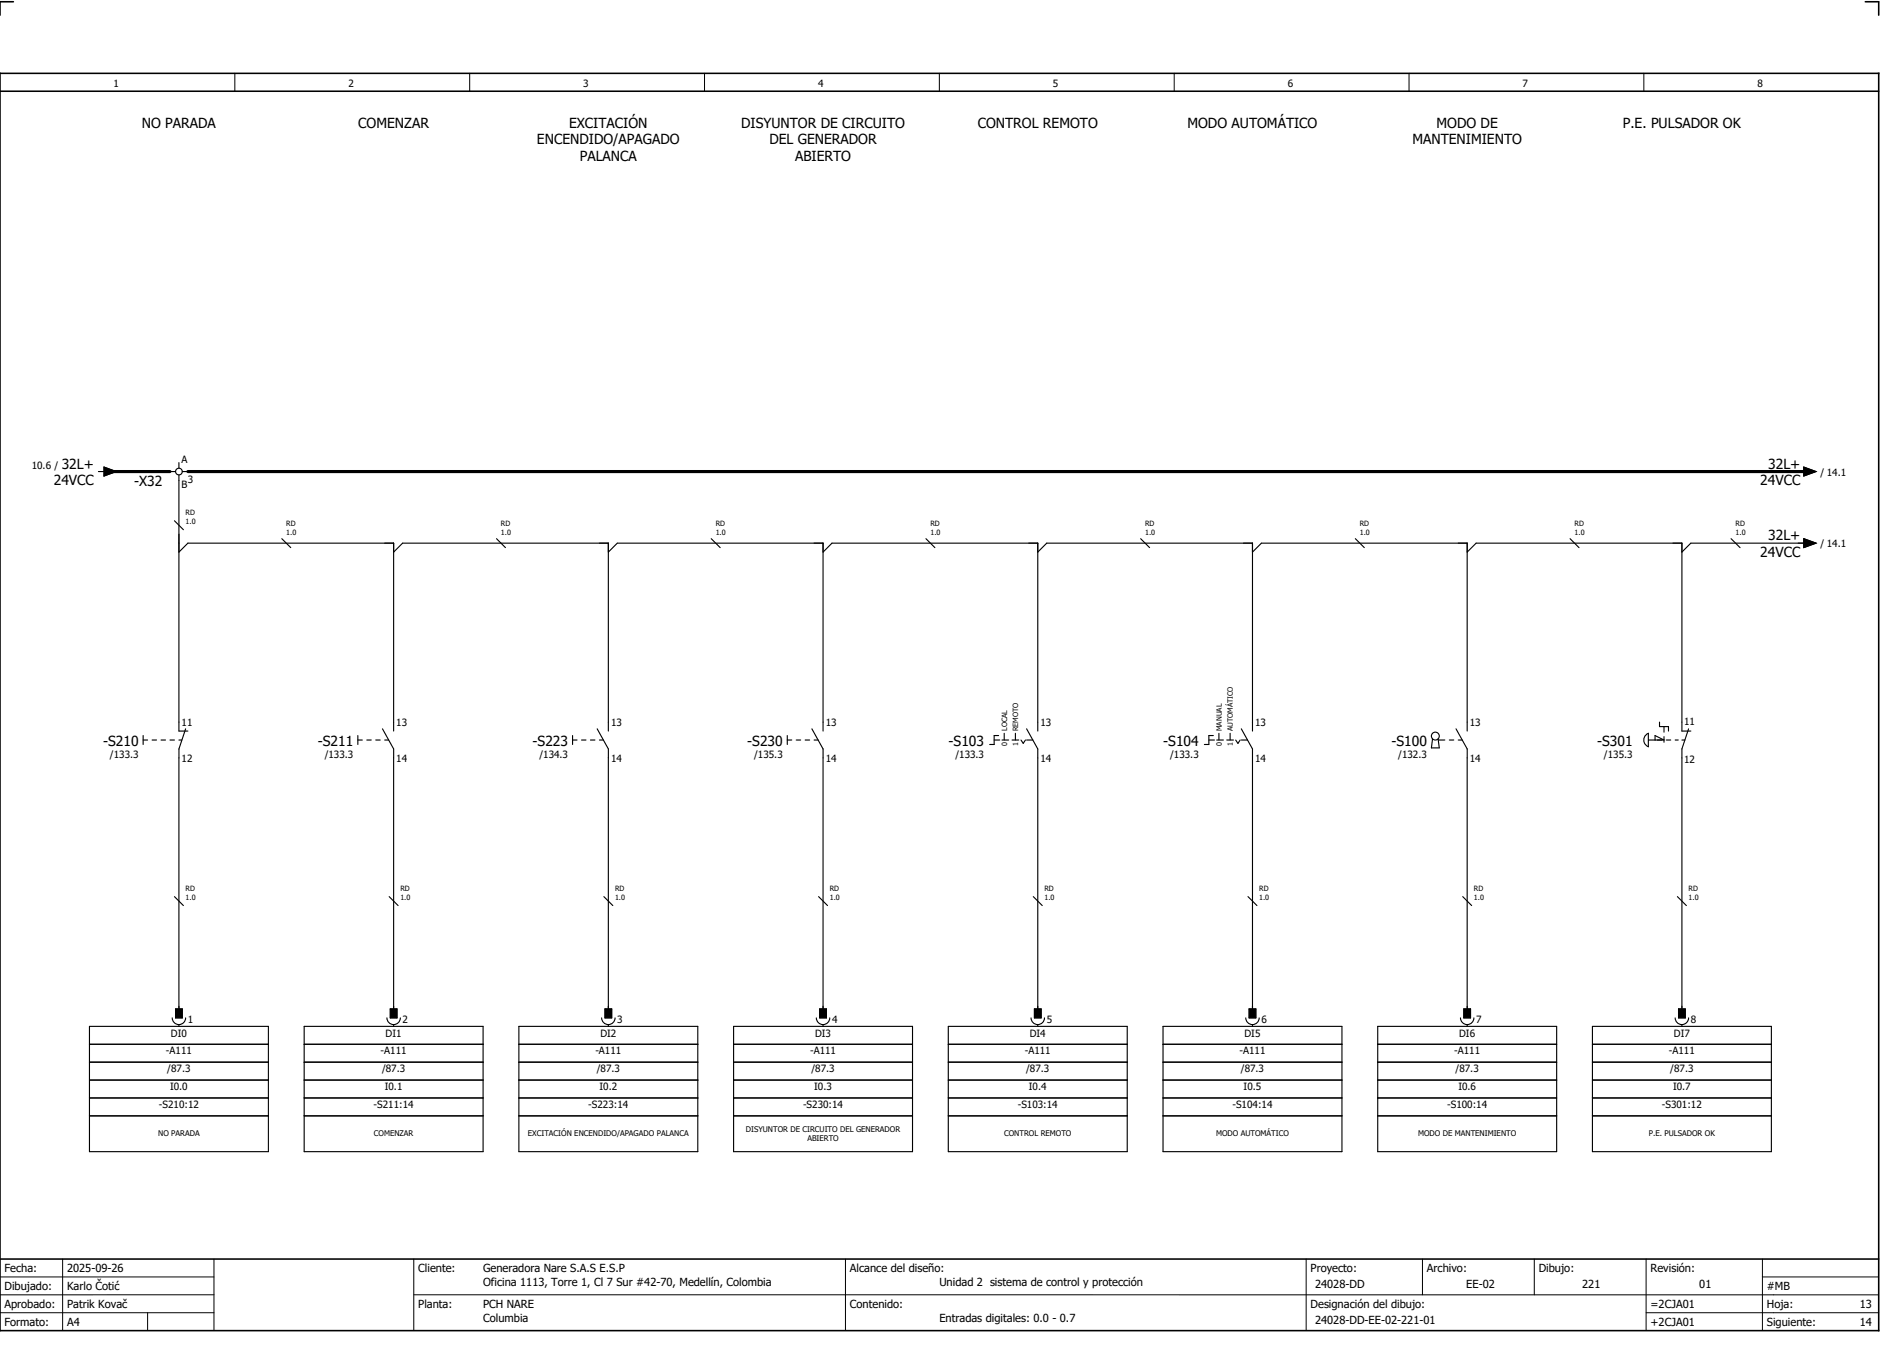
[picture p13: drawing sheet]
<svg xmlns="http://www.w3.org/2000/svg" width="421mm" height="301mm" viewBox="0 0 421 301" stroke-linecap="round" stroke-linejoin="round" font-family="sans-serif">
<defs><g id="words">
<g font-size="3.1">
<text x="31.7" y="28.5">NO PARADA</text>
<text x="80.1" y="28.5">COMENZAR</text>
<text x="127.2" y="28.5">EXCITACIÓN</text>
<text x="165.7" y="28.5">DISYUNTOR DE CIRCUITO</text>
<text x="218.6" y="28.5">CONTROL REMOTO</text>
<text x="265.5" y="28.5">MODO AUTOMÁTICO</text>
<text x="321.1" y="28.5">MODO DE</text>
<text x="362.8" y="28.5">P.E. PULSADOR OK</text>
<text x="120" y="32.3">ENCENDIDO/APAGADO</text>
<text x="172" y="32.3">DEL GENERADOR</text>
<text x="315.8" y="32.3">MANTENIMIENTO</text>
<text x="129.6" y="36">PALANCA</text>
<text x="177.7" y="36">ABIERTO</text>
<text x="13.8" y="104.8">32L+</text>
<text x="395.3" y="104.8">32L+</text>
<text x="12" y="108.5">24VCC</text>
<text x="30" y="108.7">-X32</text>
<text x="393.5" y="108.5">24VCC</text>
<text x="393.5" y="124.5">24VCC</text>
<text x="395.3" y="120.8">32L+</text>
<text x="23.1" y="166.6">-S210</text>
<text x="71.1" y="166.6">-S211</text>
<text x="119.1" y="166.6">-S223</text>
<text x="167.1" y="166.6">-S230</text>
<text x="212.1" y="166.6">-S103</text>
<text x="260.1" y="166.6">-S104</text>
<text x="311.1" y="166.6">-S100</text>
<text x="357.1" y="166.6">-S301</text>
</g>
<g font-size="2.5">
<text x="1" y="284.4">Fecha:</text>
<text x="15" y="284.4">2025-09-26</text>
<text x="93.5" y="284.4">Cliente:</text>
<text x="108" y="284.4">Generadora Nare S.A.S E.S.P</text>
<text x="108" y="287.4">Oficina 1113, Torre 1, Cl 7 Sur #42-70, Medellín, Colombia</text>
<text x="190" y="284.4">Alcance del diseño:</text>
<text x="210" y="287.4">Unidad 2 sistema de control y protección</text>
<text x="293" y="284.4">Proyecto:</text>
<text x="294" y="287.9">24028-DD</text>
<text x="319" y="284.4">Archivo:</text>
<text x="327.8" y="287.9">EE-02</text>
<text x="344" y="284.4">Dibujo:</text>
<text x="353.7" y="287.9">221</text>
<text x="369" y="284.4">Revisión:</text>
<text x="379.9" y="287.9">01</text>
<text x="1" y="288.4">Dibujado:</text>
<text x="1" y="292.4">Aprobado:</text>
<text x="15" y="288.4">Karlo Čotić</text>
<text x="15" y="292.4">Patrik Kovač</text>
<text x="93.5" y="292.4">Planta:</text>
<text x="108" y="292.4">PCH NARE</text>
<text x="190" y="292.4">Contenido:</text>
<text x="293" y="292.4">Designación del dibujo:</text>
<text x="369" y="292.4">=2CJA01</text>
<text x="395" y="292.4">Hoja:</text>
<text x="395" y="288.4">#MB</text>
<text x="415.8" y="292.4">13</text>
<text x="1" y="296.4">Formato:</text>
<text x="15" y="296.4">A4</text>
<text x="108" y="295.4">Columbia</text>
<text x="210" y="295.4">Entradas digitales: 0.0 - 0.7</text>
<text x="294" y="295.9">24028-DD-EE-02-221-01</text>
<text x="369" y="296.4">+2CJA01</text>
<text x="395" y="296.4">Siguiente:</text>
<text x="415.8" y="296.4">14</text>
</g>
<g font-size="2.2">
<text x="25.4" y="19.4">1</text>
<text x="77.9" y="19.4">2</text>
<text x="130.4" y="19.4">3</text>
<text x="182.9" y="19.4">4</text>
<text x="235.4" y="19.4">5</text>
<text x="287.9" y="19.4">6</text>
<text x="340.4" y="19.4">7</text>
<text x="392.9" y="19.4">8</text>
<text x="7.1" y="104.9">10.6 /</text>
<text x="40.6" y="103.5">A</text>
<text x="407" y="106.3">/ 14.1</text>
<text x="40.6" y="109">B</text>
<text x="42" y="108">3</text>
<text x="407" y="122.3">/ 14.1</text>
<text x="40.6" y="162.3">11</text>
<text x="88.6" y="162.3">13</text>
<text x="136.6" y="162.3">13</text>
<text x="184.6" y="162.3">13</text>
<text x="232.6" y="162.3">13</text>
<text x="280.6" y="162.3">13</text>
<text x="328.6" y="162.3">13</text>
<text x="376.5" y="162.1">11</text>
<text x="24.6" y="169.5">/133.3</text>
<text x="40.6" y="170.2">12</text>
<text x="72.6" y="169.5">/133.3</text>
<text x="88.6" y="170.2">14</text>
<text x="120.6" y="169.5">/134.3</text>
<text x="136.6" y="170.2">14</text>
<text x="168.6" y="169.5">/135.3</text>
<text x="184.6" y="170.2">14</text>
<text x="213.6" y="169.5">/133.3</text>
<text x="232.6" y="170.2">14</text>
<text x="261.6" y="169.5">/133.3</text>
<text x="280.6" y="170.2">14</text>
<text x="312.6" y="169.5">/132.3</text>
<text x="328.6" y="170.2">14</text>
<text x="358.6" y="169.5">/135.3</text>
<text x="376.5" y="170.6">12</text>
<text x="38.2" y="231.8">DI0</text>
<text x="42" y="228.7">1</text>
<text x="86.2" y="231.8">DI1</text>
<text x="90" y="228.7">2</text>
<text x="134.2" y="231.8">DI2</text>
<text x="138" y="228.7">3</text>
<text x="182.2" y="231.8">DI3</text>
<text x="186" y="228.7">4</text>
<text x="230.2" y="231.8">DI4</text>
<text x="234" y="228.7">5</text>
<text x="278.2" y="231.8">DI5</text>
<text x="282" y="228.7">6</text>
<text x="326.2" y="231.8">DI6</text>
<text x="330" y="228.7">7</text>
<text x="374.2" y="231.8">DI7</text>
<text x="378" y="228.7">8</text>
<text x="37.1" y="235.6">-A111</text>
<text x="37.4" y="239.6">/87.3</text>
<text x="85.1" y="235.6">-A111</text>
<text x="85.4" y="239.6">/87.3</text>
<text x="133.1" y="235.6">-A111</text>
<text x="133.4" y="239.6">/87.3</text>
<text x="181.1" y="235.6">-A111</text>
<text x="181.4" y="239.6">/87.3</text>
<text x="229.1" y="235.6">-A111</text>
<text x="229.4" y="239.6">/87.3</text>
<text x="277.1" y="235.6">-A111</text>
<text x="277.4" y="239.6">/87.3</text>
<text x="325.1" y="235.6">-A111</text>
<text x="325.4" y="239.6">/87.3</text>
<text x="373.1" y="235.6">-A111</text>
<text x="373.4" y="239.6">/87.3</text>
<text x="38" y="243.6">I0.0</text>
<text x="86" y="243.6">I0.1</text>
<text x="134" y="243.6">I0.2</text>
<text x="182" y="243.6">I0.3</text>
<text x="230" y="243.6">I0.4</text>
<text x="278" y="243.6">I0.5</text>
<text x="326" y="243.6">I0.6</text>
<text x="374" y="243.6">I0.7</text>
<text x="35.5" y="247.6">-S210:12</text>
<text x="83.5" y="247.6">-S211:14</text>
<text x="131.5" y="247.6">-S223:14</text>
<text x="179.5" y="247.6">-S230:14</text>
<text x="227.5" y="247.6">-S103:14</text>
<text x="275.5" y="247.6">-S104:14</text>
<text x="323.5" y="247.6">-S100:14</text>
<text x="371.5" y="247.6">-S301:12</text>
</g>
<g font-size="1.7">
<text x="35.4" y="254">NO PARADA</text>
<text x="83.6" y="254">COMENZAR</text>
<text x="118" y="254">EXCITACIÓN ENCENDIDO/APAGADO PALANCA</text>
<text x="166.7" y="252.9">DISYUNTOR DE CIRCUITO DEL GENERADOR</text>
<text x="180.5" y="255">ABIERTO</text>
<text x="224.5" y="254">CONTROL REMOTO</text>
<text x="271.9" y="254">MODO AUTOMÁTICO</text>
<text x="317" y="254">MODO DE MANTENIMIENTO</text>
<text x="368.6" y="254">P.E. PULSADOR OK</text>
</g>
<g font-size="1.6">
<text x="41.5" y="117.1">1.0</text>
<text x="41.5" y="115.1">RD</text>
<text x="64" y="119.6">1.0</text>
<text x="64" y="117.6">RD</text>
<text x="112" y="119.6">1.0</text>
<text x="112" y="117.6">RD</text>
<text x="160" y="119.6">1.0</text>
<text x="160" y="117.6">RD</text>
<text x="208" y="119.6">1.0</text>
<text x="208" y="117.6">RD</text>
<text x="256" y="119.6">1.0</text>
<text x="256" y="117.6">RD</text>
<text x="304" y="119.6">1.0</text>
<text x="304" y="117.6">RD</text>
<text x="352" y="119.6">1.0</text>
<text x="352" y="117.6">RD</text>
<text x="388" y="119.6">1.0</text>
<text x="388" y="117.6">RD</text>
<text x="225.1" y="166.8" transform="rotate(-90 225.1 166.8)">0</text>
<text x="225.1" y="163.4" transform="rotate(-90 225.1 163.4)">LOCAL</text>
<text x="227.6" y="166.8" transform="rotate(-90 227.6 166.8)">1</text>
<text x="227.6" y="163.4" transform="rotate(-90 227.6 163.4)">REMOTO</text>
<text x="273.1" y="166.8" transform="rotate(-90 273.1 166.8)">0</text>
<text x="273.1" y="163.4" transform="rotate(-90 273.1 163.4)">MANUAL</text>
<text x="275.6" y="166.8" transform="rotate(-90 275.6 166.8)">1</text>
<text x="275.6" y="163.4" transform="rotate(-90 275.6 163.4)">AUTOMÁTICO</text>
<text x="41.5" y="201.1">1.0</text>
<text x="41.5" y="199.1">RD</text>
<text x="89.5" y="201.1">1.0</text>
<text x="89.5" y="199.1">RD</text>
<text x="137.5" y="201.1">1.0</text>
<text x="137.5" y="199.1">RD</text>
<text x="185.5" y="201.1">1.0</text>
<text x="185.5" y="199.1">RD</text>
<text x="233.5" y="201.1">1.0</text>
<text x="233.5" y="199.1">RD</text>
<text x="281.5" y="201.1">1.0</text>
<text x="281.5" y="199.1">RD</text>
<text x="329.5" y="201.1">1.0</text>
<text x="329.5" y="199.1">RD</text>
<text x="377.5" y="201.1">1.0</text>
<text x="377.5" y="199.1">RD</text>
</g>
</g></defs>
<path d="M0 16.4h420v281h-420zM3 .4h-3v3M417 .4h3v3M0 20.4h420M0 281.4h420" fill="none" stroke="#000" stroke-width=".35"/>
<g fill="none" stroke="#000" stroke-width=".22">
<path d="M52.5 16.4v4M105 16.4v4M157.5 16.4v4M210 16.4v4M262.5 16.4v4M315 16.4v4M367.5 16.4v4M0 285.4h47.8M0 293.4h47.8M14 281.4v16M33 293.4v4M47.8 281.4v16"/>
<path d="M47.8 289.4h-47.8M92.5 281.4v16M92.5 289.4h327.5M189 281.4v16M292 281.4v15.8M318 281.4v8M343 281.4v8M368 281.4v15.8M368 293.4h52M394 285.4h26M394 281.4v15.8"/>
</g>
<g fill="none" stroke="#000" stroke-width=".25">
<path d="M22 105.4h1.2M23.2 104.4l2.8 1-2.8 1zM38 105.4h1.3M39 116.4l2 2M40 103.4v1.2M40 106.1v57.3h2M40.8 105.4h1.2M402 105.4h1.2M403.2 104.4l2.8 1-2.8 1zM40 123.4l2-2h46v42M63 120.4l2 2M88 123.4l2-2h46v42"/>
<path d="M111 120.4l2 2M136 123.4l2-2h46v42M159 120.4l2 2M184 123.4l2-2h46v42M207 120.4l2 2M232 123.4l2-2h46v42M255 120.4l2 2M280 123.4l2-2h46v42M303 120.4l2 2M328 123.4l2-2h46v42h2M351 120.4l2 2M387 120.4l2 2"/>
<path d="M403.2 120.4l2.8 1-2.8 1zM404 121.4h-26l-2 2M32 165.4h1M32 164.4v2M34 165.4h1M36 165.4h1M38 165.4h1M40 165.4h.6M41.5 162.9l-1.5 4.5v58M80 165.4h1M80 164.4v2M82 165.4h1"/>
<path d="M84 165.4h1M85.5 162.9l2.5 4.5v58M86 165.4h.9M128 165.4h1M128 164.4v2M130 165.4h1M132 165.4h1M133.5 162.9l2.5 4.5v58M134 165.4h.9M176 165.4h1M176 164.4v2M178 165.4h1"/>
<path d="M180 165.4h1M181.5 162.9l2.5 4.5v58M182 165.4h.9M222.2 165.4h1.3M223.3 164.4h-1.1v2h-1M224 165.4h1.5M224.5 163.9v1.5M226.3 165.4h1.5M227 163.9v1.5M228.3 165.4l.4 .7 .6-.7M229.5 165.4h1.4M229.5 162.9l2.5 4.5v58"/>
<path d="M270.2 165.4h1.3M271.3 164.4h-1.1v2h-1M272 165.4h1.5M272.5 163.9v1.5M274.3 165.4h1.5M275 163.9v1.5M276.3 165.4l.4 .7 .6-.7M277.5 165.4h1.4M277.5 162.9l2.5 4.5v58M320.3 165.1l-.3 2.1h1.8l-.3-2.1M321.5 165.4h1.5M324 165.4h1"/>
<path d="M325.5 162.9l2.5 4.5v58M326 165.4h.9M367.8 164.4l.7-.5v3a1.61 1.61 0 0 1-.7-2.5zM368.5 165.4h3.5l-2-1v1M371 161.4v1h2v1M372 162.4v1.2M372 164.6v1.3M372.5 165.4h1M375.2 165.4h-.7M376 165.4h.7M377.5 162.9l-1.5 4.5v58M39 200.4l2 2"/>
<path d="M87 200.4l2 2M135 200.4l2 2M183 200.4l2 2M231 200.4l2 2M279 200.4l2 2M327 200.4l2 2M375 200.4l2 2M20 237.4h40M20 229.4h40v28h-40zM20 233.4h40M38.5 227.5a1.5 1.5 0 0 0 1.5 1.5 1.5 1.5 0 0 0 1.5-1.5M39.3 225.5h1.5v2h-1.5z"/>
<path d="M40 229.1v.3M68 237.4h40M68 233.4h40M68 229.4h40v28h-40zM86.5 227.5a1.5 1.5 0 0 0 1.5 1.5 1.5 1.5 0 0 0 1.5-1.5M87.3 225.5h1.5v2h-1.5zM88 229.1v.3M116 237.4h40M116 233.4h40M116 229.4h40v28h-40zM134.5 227.5a1.5 1.5 0 0 0 1.5 1.5 1.5 1.5 0 0 0 1.5-1.5M135.3 225.5h1.5v2h-1.5z"/>
<path d="M136 229.1v.3M164 237.4h40M164 233.4h40M164 229.4h40v28h-40zM182.5 227.5a1.5 1.5 0 0 0 1.5 1.5 1.5 1.5 0 0 0 1.5-1.5M183.3 225.5h1.5v2h-1.5zM184 229.1v.3M212 237.4h40M212 233.4h40M212 229.4h40v28h-40zM230.5 227.5a1.5 1.5 0 0 0 1.5 1.5 1.5 1.5 0 0 0 1.5-1.5M231.3 225.5h1.5v2h-1.5z"/>
<path d="M232 229.1v.3M260 237.4h40M260 233.4h40M260 229.4h40v28h-40zM278.5 227.5a1.5 1.5 0 0 0 1.5 1.5 1.5 1.5 0 0 0 1.5-1.5M279.3 225.5h1.5v2h-1.5zM280 229.1v.3M308 237.4h40M308 233.4h40M308 229.4h40v28h-40zM326.5 227.5a1.5 1.5 0 0 0 1.5 1.5 1.5 1.5 0 0 0 1.5-1.5M327.3 225.5h1.5v2h-1.5z"/>
<path d="M328 229.1v.3M356 237.4h40M356 233.4h40M356 229.4h40v28h-40zM374.5 227.5a1.5 1.5 0 0 0 1.5 1.5 1.5 1.5 0 0 0 1.5-1.5M375.2 225.5h1.5v2h-1.5zM376 229.1v.3M20 249.4h40M20 245.4h40M20 241.4h40M68 249.4h40M68 245.4h40"/>
<path d="M68 241.4h40M116 249.4h40M116 245.4h40M116 241.4h40M164 249.4h40M164 245.4h40M164 241.4h40M212 249.4h40M212 245.4h40M212 241.4h40M260 249.4h40M260 245.4h40"/>
<path d="M260 241.4h40M308 249.4h40M308 245.4h40M308 241.4h40M356 249.4h40M356 245.4h40M356 241.4h40"/>
<circle cx="40" cy="105.4" r=".75"/>
<circle cx="320.9" cy="164.5" r=".88"/>
</g>
<path d="M24 105.4h14M42 105.4h362" fill="none" stroke="#000" stroke-width=".7"/>
<path d="M23.2 104.4l2.8 1-2.8 1zM403.2 104.4l2.8 1-2.8 1zM403.2 120.4l2.8 1-2.8 1zM39.3 225.5h1.5v2h-1.5zM87.3 225.5h1.5v2h-1.5zM135.3 225.5h1.5v2h-1.5zM183.3 225.5h1.5v2h-1.5zM231.3 225.5h1.5v2h-1.5zM279.3 225.5h1.5v2h-1.5zM327.3 225.5h1.5v2h-1.5zM375.2 225.5h1.5v2h-1.5z" fill="#000" stroke="#000" stroke-width=".22"/>
<use href="#words"/>
</svg>
